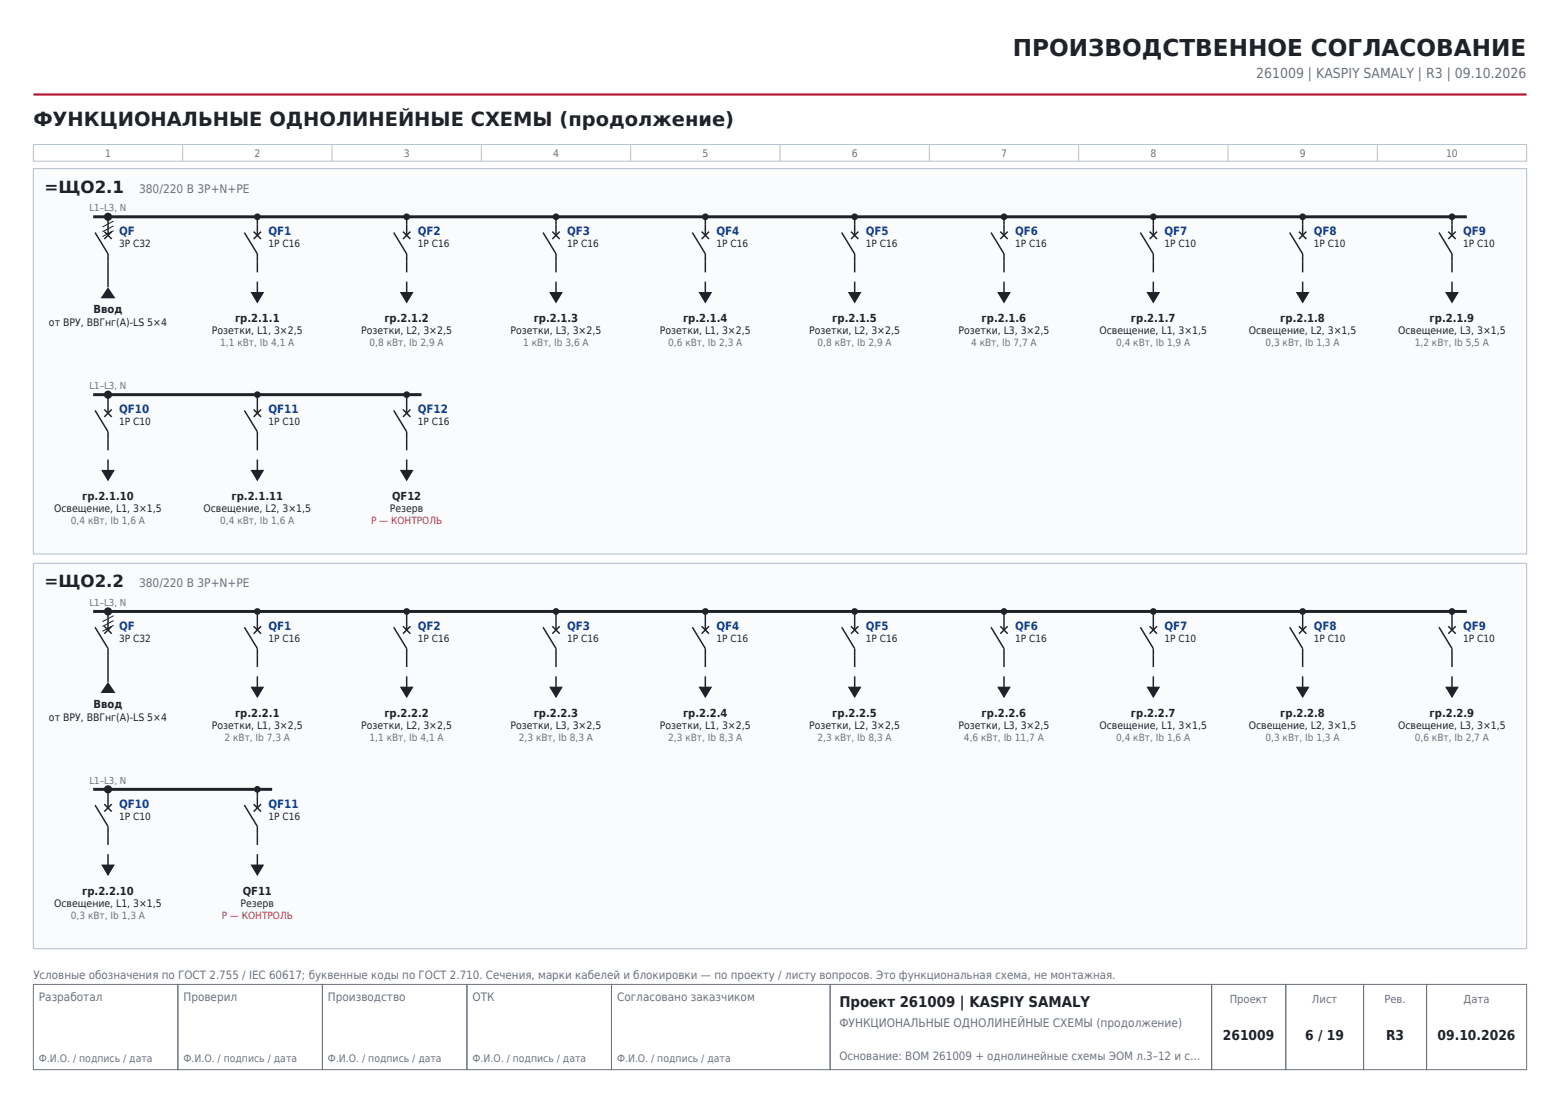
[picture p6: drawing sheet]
<svg xmlns="http://www.w3.org/2000/svg" width="297mm" height="210mm" viewBox="0 0 297 210" stroke-linecap="round" stroke-linejoin="round" font-family="sans-serif">
<defs><g id="words">
<text font-size="4.4" fill="#1f2329" x="192.8" y="10.6">ПРОИЗВОДСТВЕННОЕ СОГЛАСОВАНИЕ</text>
<text font-size="3.7" fill="#1f2329" x="6.3" y="24">ФУНКЦИОНАЛЬНЫЕ ОДНОЛИНЕЙНЫЕ СХЕМЫ (продолжение)</text>
<g font-size="3.2" fill="#1f2329">
<text x="8.5" y="36.7">=ЩО2.1</text>
<text x="8.5" y="111.8">=ЩО2.2</text>
</g>
<text font-size="2.8" fill="#1f2329" x="159.8" y="191.7">Проект 261009 | KASPIY SAMALY</text>
<text font-size="2.6" fill="#6b7280" x="239.2" y="14.8">261009 | KASPIY SAMALY | R3 | 09.10.2026</text>
<g font-size="2.6" fill="#1f2329">
<text x="232.8" y="198">261009</text>
<text x="248.5" y="198">6 / 19</text>
<text x="263.9" y="198">R3</text>
<text x="273.7" y="198">09.10.2026</text>
</g>
<g font-size="2.3" fill="#6b7280">
<text x="26.5" y="36.7">380/220 В 3P+N+PE</text>
<text x="26.5" y="111.8">380/220 В 3P+N+PE</text>
<text x="159.8" y="195.5">ФУНКЦИОНАЛЬНЫЕ ОДНОЛИНЕЙНЫЕ СХЕМЫ (продолжение)</text>
</g>
<g font-size="2.2" fill="#0b3d91">
<text x="22.7" y="44.8">QF</text>
<text x="51.1" y="44.8">QF1</text>
<text x="79.5" y="44.8">QF2</text>
<text x="108" y="44.8">QF3</text>
<text x="136.4" y="44.8">QF4</text>
<text x="164.8" y="44.8">QF5</text>
<text x="193.3" y="44.8">QF6</text>
<text x="221.7" y="44.8">QF7</text>
<text x="250.1" y="44.8">QF8</text>
<text x="278.6" y="44.8">QF9</text>
<text x="22.7" y="78.7">QF10</text>
<text x="51.1" y="78.7">QF11</text>
<text x="79.5" y="78.7">QF12</text>
<text x="22.7" y="119.9">QF</text>
<text x="51.1" y="119.9">QF1</text>
<text x="79.5" y="119.9">QF2</text>
<text x="108" y="119.9">QF3</text>
<text x="136.4" y="119.9">QF4</text>
<text x="164.8" y="119.9">QF5</text>
<text x="193.3" y="119.9">QF6</text>
<text x="221.7" y="119.9">QF7</text>
<text x="250.1" y="119.9">QF8</text>
<text x="278.6" y="119.9">QF9</text>
<text x="22.7" y="153.8">QF10</text>
<text x="51.1" y="153.8">QF11</text>
</g>
<g font-size="2.2" fill="#6b7280">
<text x="6.3" y="186.4">Условные обозначения по ГОСТ 2.755 / IEC 60617; буквенные коды по ГОСТ 2.710. Сечения, марки кабелей и блокировки — по проекту / листу вопросов. Это функциональная схема, не монтажная.</text>
<text x="7.4" y="190.6">Разработал</text>
<text x="34.9" y="190.6">Проверил</text>
<text x="62.4" y="190.6">Производство</text>
<text x="90" y="190.6">ОТК</text>
<text x="117.5" y="190.6">Согласовано заказчиком</text>
<text x="159.8" y="201.9">Основание: BOM 261009 + однолинейные схемы ЭОМ л.3–12 и с…</text>
</g>
<g font-size="2.1" fill="#1f2329">
<text x="17.8" y="59.6">Ввод</text>
<text x="44.7" y="61.4">гр.2.1.1</text>
<text x="73.2" y="61.4">гр.2.1.2</text>
<text x="101.6" y="61.4">гр.2.1.3</text>
<text x="130" y="61.4">гр.2.1.4</text>
<text x="158.5" y="61.4">гр.2.1.5</text>
<text x="186.9" y="61.4">гр.2.1.6</text>
<text x="215.3" y="61.4">гр.2.1.7</text>
<text x="243.8" y="61.4">гр.2.1.8</text>
<text x="272.2" y="61.4">гр.2.1.9</text>
<text x="15.7" y="95.2">гр.2.1.10</text>
<text x="44.1" y="95.2">гр.2.1.11</text>
<text x="74.6" y="95.2">QF12</text>
<text x="17.8" y="134.8">Ввод</text>
<text x="44.7" y="136.5">гр.2.2.1</text>
<text x="73.2" y="136.5">гр.2.2.2</text>
<text x="101.6" y="136.5">гр.2.2.3</text>
<text x="130" y="136.5">гр.2.2.4</text>
<text x="158.5" y="136.5">гр.2.2.5</text>
<text x="186.9" y="136.5">гр.2.2.6</text>
<text x="215.3" y="136.5">гр.2.2.7</text>
<text x="243.8" y="136.5">гр.2.2.8</text>
<text x="272.2" y="136.5">гр.2.2.9</text>
<text x="15.7" y="170.4">гр.2.2.10</text>
<text x="46.2" y="170.4">QF11</text>
</g>
<g font-size="2.1" fill="#6b7280">
<text x="234.1" y="190.9">Проект</text>
<text x="249.8" y="190.9">Лист</text>
<text x="263.6" y="190.9">Рев.</text>
<text x="278.7" y="190.9">Дата</text>
</g>
<g font-size="2" fill="#6b7280">
<text x="20" y="29.8">1</text>
<text x="48.4" y="29.8">2</text>
<text x="76.9" y="29.8">3</text>
<text x="105.3" y="29.8">4</text>
<text x="133.7" y="29.8">5</text>
<text x="162.1" y="29.8">6</text>
<text x="190.6" y="29.8">7</text>
<text x="219" y="29.8">8</text>
<text x="247.4" y="29.8">9</text>
<text x="275.3" y="29.8">10</text>
<text x="7.4" y="202.2">Ф.И.О. / подпись / дата</text>
<text x="34.9" y="202.2">Ф.И.О. / подпись / дата</text>
<text x="62.4" y="202.2">Ф.И.О. / подпись / дата</text>
<text x="90" y="202.2">Ф.И.О. / подпись / дата</text>
<text x="117.5" y="202.2">Ф.И.О. / подпись / дата</text>
</g>
<g font-size="2" fill="#1f2329">
<text x="9.3" y="62.1">от ВРУ, ВВГнг(А)-LS 5×4</text>
<text x="40.4" y="63.7">Розетки, L1, 3×2,5</text>
<text x="68.8" y="63.7">Розетки, L2, 3×2,5</text>
<text x="97.2" y="63.7">Розетки, L3, 3×2,5</text>
<text x="125.6" y="63.7">Розетки, L1, 3×2,5</text>
<text x="154.1" y="63.7">Розетки, L2, 3×2,5</text>
<text x="182.5" y="63.7">Розетки, L3, 3×2,5</text>
<text x="209.3" y="63.7">Освещение, L1, 3×1,5</text>
<text x="237.7" y="63.7">Освещение, L2, 3×1,5</text>
<text x="266.2" y="63.7">Освещение, L3, 3×1,5</text>
<text x="10.3" y="97.5">Освещение, L1, 3×1,5</text>
<text x="38.7" y="97.5">Освещение, L2, 3×1,5</text>
<text x="74.2" y="97.5">Резерв</text>
<text x="9.3" y="137.2">от ВРУ, ВВГнг(А)-LS 5×4</text>
<text x="40.4" y="138.8">Розетки, L1, 3×2,5</text>
<text x="68.8" y="138.8">Розетки, L2, 3×2,5</text>
<text x="97.2" y="138.8">Розетки, L3, 3×2,5</text>
<text x="125.6" y="138.8">Розетки, L1, 3×2,5</text>
<text x="154.1" y="138.8">Розетки, L2, 3×2,5</text>
<text x="182.5" y="138.8">Розетки, L3, 3×2,5</text>
<text x="209.3" y="138.8">Освещение, L1, 3×1,5</text>
<text x="237.7" y="138.8">Освещение, L2, 3×1,5</text>
<text x="266.2" y="138.8">Освещение, L3, 3×1,5</text>
<text x="10.3" y="172.7">Освещение, L1, 3×1,5</text>
<text x="45.8" y="172.7">Резерв</text>
</g>
<g font-size="1.9" fill="#1f2329">
<text x="22.7" y="47.1">3P C32</text>
<text x="51.1" y="47.1">1P C16</text>
<text x="79.5" y="47.1">1P C16</text>
<text x="108" y="47.1">1P C16</text>
<text x="136.4" y="47.1">1P C16</text>
<text x="164.8" y="47.1">1P C16</text>
<text x="193.3" y="47.1">1P C16</text>
<text x="221.7" y="47.1">1P C10</text>
<text x="250.1" y="47.1">1P C10</text>
<text x="278.6" y="47.1">1P C10</text>
<text x="22.7" y="81">1P C10</text>
<text x="51.1" y="81">1P C10</text>
<text x="79.5" y="81">1P C16</text>
<text x="22.7" y="122.2">3P C32</text>
<text x="51.1" y="122.2">1P C16</text>
<text x="79.5" y="122.2">1P C16</text>
<text x="108" y="122.2">1P C16</text>
<text x="136.4" y="122.2">1P C16</text>
<text x="164.8" y="122.2">1P C16</text>
<text x="193.3" y="122.2">1P C16</text>
<text x="221.7" y="122.2">1P C10</text>
<text x="250.1" y="122.2">1P C10</text>
<text x="278.6" y="122.2">1P C10</text>
<text x="22.7" y="156.1">1P C10</text>
<text x="51.1" y="156.1">1P C16</text>
</g>
<g font-size="1.9" fill="#6b7280">
<text x="41.9" y="65.9">1,1 кВт, Ib 4,1 А</text>
<text x="70.4" y="65.9">0,8 кВт, Ib 2,9 А</text>
<text x="99.6" y="65.9">1 кВт, Ib 3,6 А</text>
<text x="127.2" y="65.9">0,6 кВт, Ib 2,3 А</text>
<text x="155.6" y="65.9">0,8 кВт, Ib 2,9 А</text>
<text x="184.9" y="65.9">4 кВт, Ib 7,7 А</text>
<text x="212.5" y="65.9">0,4 кВт, Ib 1,9 А</text>
<text x="240.9" y="65.9">0,3 кВт, Ib 1,3 А</text>
<text x="269.4" y="65.9">1,2 кВт, Ib 5,5 А</text>
<text x="13.5" y="99.8">0,4 кВт, Ib 1,6 А</text>
<text x="41.9" y="99.8">0,4 кВт, Ib 1,6 А</text>
<text x="42.7" y="141">2 кВт, Ib 7,3 А</text>
<text x="70.4" y="141">1,1 кВт, Ib 4,1 А</text>
<text x="98.8" y="141">2,3 кВт, Ib 8,3 А</text>
<text x="127.2" y="141">2,3 кВт, Ib 8,3 А</text>
<text x="155.6" y="141">2,3 кВт, Ib 8,3 А</text>
<text x="183.5" y="141">4,6 кВт, Ib 11,7 А</text>
<text x="212.5" y="141">0,4 кВт, Ib 1,6 А</text>
<text x="240.9" y="141">0,3 кВт, Ib 1,3 А</text>
<text x="269.4" y="141">0,6 кВт, Ib 2,7 А</text>
<text x="13.5" y="174.9">0,3 кВт, Ib 1,3 А</text>
</g>
<g font-size="1.9" fill="#b26b00">
<text x="70.6" y="99.8">P — КОНТРОЛЬ</text>
<text x="42.2" y="174.9">P — КОНТРОЛЬ</text>
</g>
<g font-size="1.8" fill="#6b7280">
<text x="17" y="40.2">L1–L3, N</text>
<text x="17" y="74.1">L1–L3, N</text>
<text x="17" y="115.4">L1–L3, N</text>
<text x="17" y="149.2">L1–L3, N</text>
</g>
</g></defs>
<path d="M6.3 18h284.4" fill="none" stroke="#c8102e" stroke-width=".42"/>
<path d="M6.3 187.4h27.6v16.2h-27.6zM33.9 187.4h27.5v16.2h-27.5zM61.4 187.4h27.5v16.2h-27.5zM88.9 187.4h27.5v16.2h-27.5zM116.4 187.4h41.6v16.2h-41.6zM158 187.4h72.7v16.2h-72.7zM230.7 187.4h14.1v16.2h-14.1zM244.8 187.4h14.8v16.2h-14.8zM259.6 187.4h12v16.2h-12zM271.6 187.4h19.1v16.2h-19.1z" fill="none" stroke="#6b7280" stroke-width=".19"/>
<path d="M6.3 27.5h284.4v3.2h-284.4zM34.8 27.5v3.2M63.2 27.5v3.2M91.6 27.5v3.2M120.1 27.5v3.2M148.5 27.5v3.2M176.9 27.5v3.2M205.4 27.5v3.2M233.8 27.5v3.2M262.2 27.5v3.2" fill="none" stroke="#b9c3d0" stroke-width=".19"/>
<path d="M6.3 32.1h284.4v73.4h-284.4z" fill-rule="evenodd" fill="#fafbfd" stroke="#b9c3d0" stroke-width=".21"/>
<path d="M17.7 41.3h261.6" fill="none" stroke="#1f2329" stroke-width=".56"/>
<circle cx="20.6" cy="41.3" r=".49" fill="#1f2329" stroke="#1f2329" stroke-width=".56"/>
<path d="M18.1 44.3l2.5 4v6.4M19.9 44.1l1.4 1.4M20.6 41.3v3.5M21.3 44.1l-1.4 1.4" fill="none" stroke="#1f2329" stroke-width=".28"/>
<path d="M21.6 43.9l-2.1 1.1M21.6 43l-2.1 1.1M21.6 42.1l-2.1 1.1" fill="none" stroke="#1f2329" stroke-width=".19"/>
<path d="M20.6 54.7l1.4 2.1h-2.8z" fill="#1f2329"/>
<g fill="#1f2329" stroke="#1f2329" stroke-width=".28">
<path d="M47.9 55.7h2.2l-1.1 1.8z"/>
<path d="M76.4 55.7h2.1l-1.1 1.8z"/>
<path d="M104.8 55.7h2.1l-1 1.8z"/>
<path d="M133.2 55.7h2.1l-1 1.8z"/>
<path d="M161.7 55.7h2.1l-1.1 1.8z"/>
<path d="M190.1 55.7h2.1l-1.1 1.8z"/>
<path d="M218.5 55.7h2.1l-1 1.8z"/>
<path d="M246.9 55.7h2.2l-1.1 1.8z"/>
<path d="M275.4 55.7h2.1l-1.1 1.8z"/>
<path d="M19.5 89.6h2.1l-1 1.8z"/>
<path d="M47.9 89.6h2.2l-1.1 1.8z"/>
<path d="M76.4 89.6h2.1l-1.1 1.8z"/>
<circle cx="49" cy="41.3" r=".49"/>
<circle cx="77.4" cy="41.3" r=".49"/>
<circle cx="105.9" cy="41.3" r=".49"/>
<circle cx="134.3" cy="41.3" r=".49"/>
<circle cx="162.7" cy="41.3" r=".49"/>
<circle cx="191.1" cy="41.3" r=".49"/>
<circle cx="219.6" cy="41.3" r=".49"/>
<circle cx="248" cy="41.3" r=".49"/>
<circle cx="276.4" cy="41.3" r=".49"/>
<circle cx="49" cy="75.1" r=".49"/>
<circle cx="77.4" cy="75.1" r=".49"/>
</g>
<g fill="none" stroke="#1f2329" stroke-width=".28">
<path d="M46.5 44.3l2.5 4v3.6M48.3 44.1l1.4 1.4M49 41.3v3.5M49 53.6v2.8M49.7 44.1l-1.4 1.4M75 44.3l2.4 4v3.6M76.7 44.1l1.4 1.4M77.4 41.3v3.5M77.4 53.6v2.8M78.1 44.1l-1.4 1.4M103.4 44.3l2.5 4v3.6M105.1 44.1l1.5 1.4"/>
<path d="M105.9 41.3v3.5M105.9 53.6v2.8M106.6 44.1l-1.5 1.4M131.8 44.3l2.5 4v3.6M133.6 44.1l1.4 1.4M134.3 41.3v3.5M134.3 53.6v2.8M135 44.1l-1.4 1.4M160.2 44.3l2.5 4v3.6M162 44.1l1.4 1.4M162.7 41.3v3.5M162.7 53.6v2.8"/>
<path d="M163.4 44.1l-1.4 1.4M188.7 44.3l2.4 4v3.6M190.4 44.1l1.5 1.4M191.1 41.3v3.5M191.1 53.6v2.8M191.9 44.1l-1.5 1.4M217.1 44.3l2.5 4v3.6M218.9 44.1l1.4 1.4M219.6 41.3v3.5M219.6 53.6v2.8M220.3 44.1l-1.4 1.4M245.5 44.3l2.5 4v3.6"/>
<path d="M247.3 44.1l1.4 1.4M248 41.3v3.5M248 53.6v2.8M248.7 44.1l-1.4 1.4M274 44.3l2.4 4v3.6M275.7 44.1l1.4 1.4M276.4 41.3v3.5M276.4 53.6v2.8M277.1 44.1l-1.4 1.4M18.1 78.1l2.5 4.1v3.5M19.9 78l1.4 1.4M20.6 75.1v3.6"/>
<path d="M21.3 78l-1.4 1.4M46.5 78.1l2.5 4.1v3.5M48.3 78l1.4 1.4M49 75.1v3.6M49.7 78l-1.4 1.4M75 78.1l2.4 4.1v3.5M76.7 78l1.4 1.4M77.4 75.1v3.6M78.1 78l-1.4 1.4M20.6 87.5v2.8M49 87.5v2.8M77.4 87.5v2.8"/>
</g>
<path d="M17.7 75.1h62.5" fill="none" stroke="#1f2329" stroke-width=".56"/>
<circle cx="20.6" cy="75.1" r=".49" fill="#1f2329" stroke="#1f2329" stroke-width=".56"/>
<path d="M6.3 107.2h284.4v73.4h-284.4z" fill-rule="evenodd" fill="#fafbfd" stroke="#b9c3d0" stroke-width=".21"/>
<path d="M17.7 116.4h261.6" fill="none" stroke="#1f2329" stroke-width=".56"/>
<circle cx="20.6" cy="116.4" r=".49" fill="#1f2329" stroke="#1f2329" stroke-width=".56"/>
<path d="M18.1 119.4l2.5 4.1v6.3M19.9 119.2l1.4 1.4M20.6 116.4v3.5M21.3 119.2l-1.4 1.4" fill="none" stroke="#1f2329" stroke-width=".28"/>
<path d="M21.6 119.1l-2.1 1.1M21.6 118.1l-2.1 1.2M21.6 117.2l-2.1 1.2" fill="none" stroke="#1f2329" stroke-width=".19"/>
<path d="M20.6 129.8l1.4 2.1h-2.8z" fill="#1f2329"/>
<g fill="#1f2329" stroke="#1f2329" stroke-width=".28">
<path d="M47.9 130.9h2.2l-1.1 1.7z"/>
<path d="M76.4 130.9h2.1l-1.1 1.7z"/>
<path d="M104.8 130.9h2.1l-1 1.7z"/>
<path d="M133.2 130.9h2.1l-1 1.7z"/>
<path d="M161.7 130.9h2.1l-1.1 1.7z"/>
<path d="M190.1 130.9h2.1l-1.1 1.7z"/>
<path d="M218.5 130.9h2.1l-1 1.7z"/>
<path d="M246.9 130.9h2.2l-1.1 1.7z"/>
<path d="M275.4 130.9h2.1l-1.1 1.7z"/>
<path d="M19.5 164.7h2.1l-1 1.8z"/>
<path d="M47.9 164.7h2.2l-1.1 1.8z"/>
<circle cx="49" cy="116.4" r=".49"/>
<circle cx="77.4" cy="116.4" r=".49"/>
<circle cx="105.9" cy="116.4" r=".49"/>
<circle cx="134.3" cy="116.4" r=".49"/>
<circle cx="162.7" cy="116.4" r=".49"/>
<circle cx="191.1" cy="116.4" r=".49"/>
<circle cx="219.6" cy="116.4" r=".49"/>
<circle cx="248" cy="116.4" r=".49"/>
<circle cx="276.4" cy="116.4" r=".49"/>
<circle cx="49" cy="150.3" r=".49"/>
</g>
<g fill="none" stroke="#1f2329" stroke-width=".28">
<path d="M46.5 119.4l2.5 4.1v3.5M48.3 119.2l1.4 1.4M49 116.4v3.5M49.7 119.2l-1.4 1.4M75 119.4l2.4 4.1v3.5M76.7 119.2l1.4 1.4M77.4 116.4v3.5M78.1 119.2l-1.4 1.4M103.4 119.4l2.5 4.1v3.5M105.1 119.2l1.5 1.4M105.9 116.4v3.5M106.6 119.2l-1.5 1.4"/>
<path d="M131.8 119.4l2.5 4.1v3.5M133.6 119.2l1.4 1.4M134.3 116.4v3.5M135 119.2l-1.4 1.4M160.2 119.4l2.5 4.1v3.5M162 119.2l1.4 1.4M162.7 116.4v3.5M163.4 119.2l-1.4 1.4M188.7 119.4l2.4 4.1v3.5M190.4 119.2l1.5 1.4M191.1 116.4v3.5M191.9 119.2l-1.5 1.4"/>
<path d="M217.1 119.4l2.5 4.1v3.5M218.9 119.2l1.4 1.4M219.6 116.4v3.5M220.3 119.2l-1.4 1.4M245.5 119.4l2.5 4.1v3.5M247.3 119.2l1.4 1.4M248 116.4v3.5M248.7 119.2l-1.4 1.4M274 119.4l2.4 4.1v3.5M275.7 119.2l1.4 1.4M276.4 116.4v3.5M277.1 119.2l-1.4 1.4"/>
<path d="M49 128.8v2.8M77.4 128.8v2.8M105.9 128.8v2.8M134.3 128.8v2.8M162.7 128.8v2.8M191.1 128.8v2.8M219.6 128.8v2.8M248 128.8v2.8M276.4 128.8v2.8M18.1 153.3l2.5 4v3.6M19.9 153.1l1.4 1.4M20.6 150.3v3.5"/>
<path d="M21.3 153.1l-1.4 1.4M46.5 153.3l2.5 4v3.6M48.3 153.1l1.4 1.4M49 150.3v3.5M49.7 153.1l-1.4 1.4M20.6 162.6v2.9M49 162.6v2.9"/>
</g>
<path d="M17.7 150.3h34.1" fill="none" stroke="#1f2329" stroke-width=".56"/>
<circle cx="20.6" cy="150.3" r=".49" fill="#1f2329" stroke="#1f2329" stroke-width=".56"/>
<use href="#words"/>
</svg>
